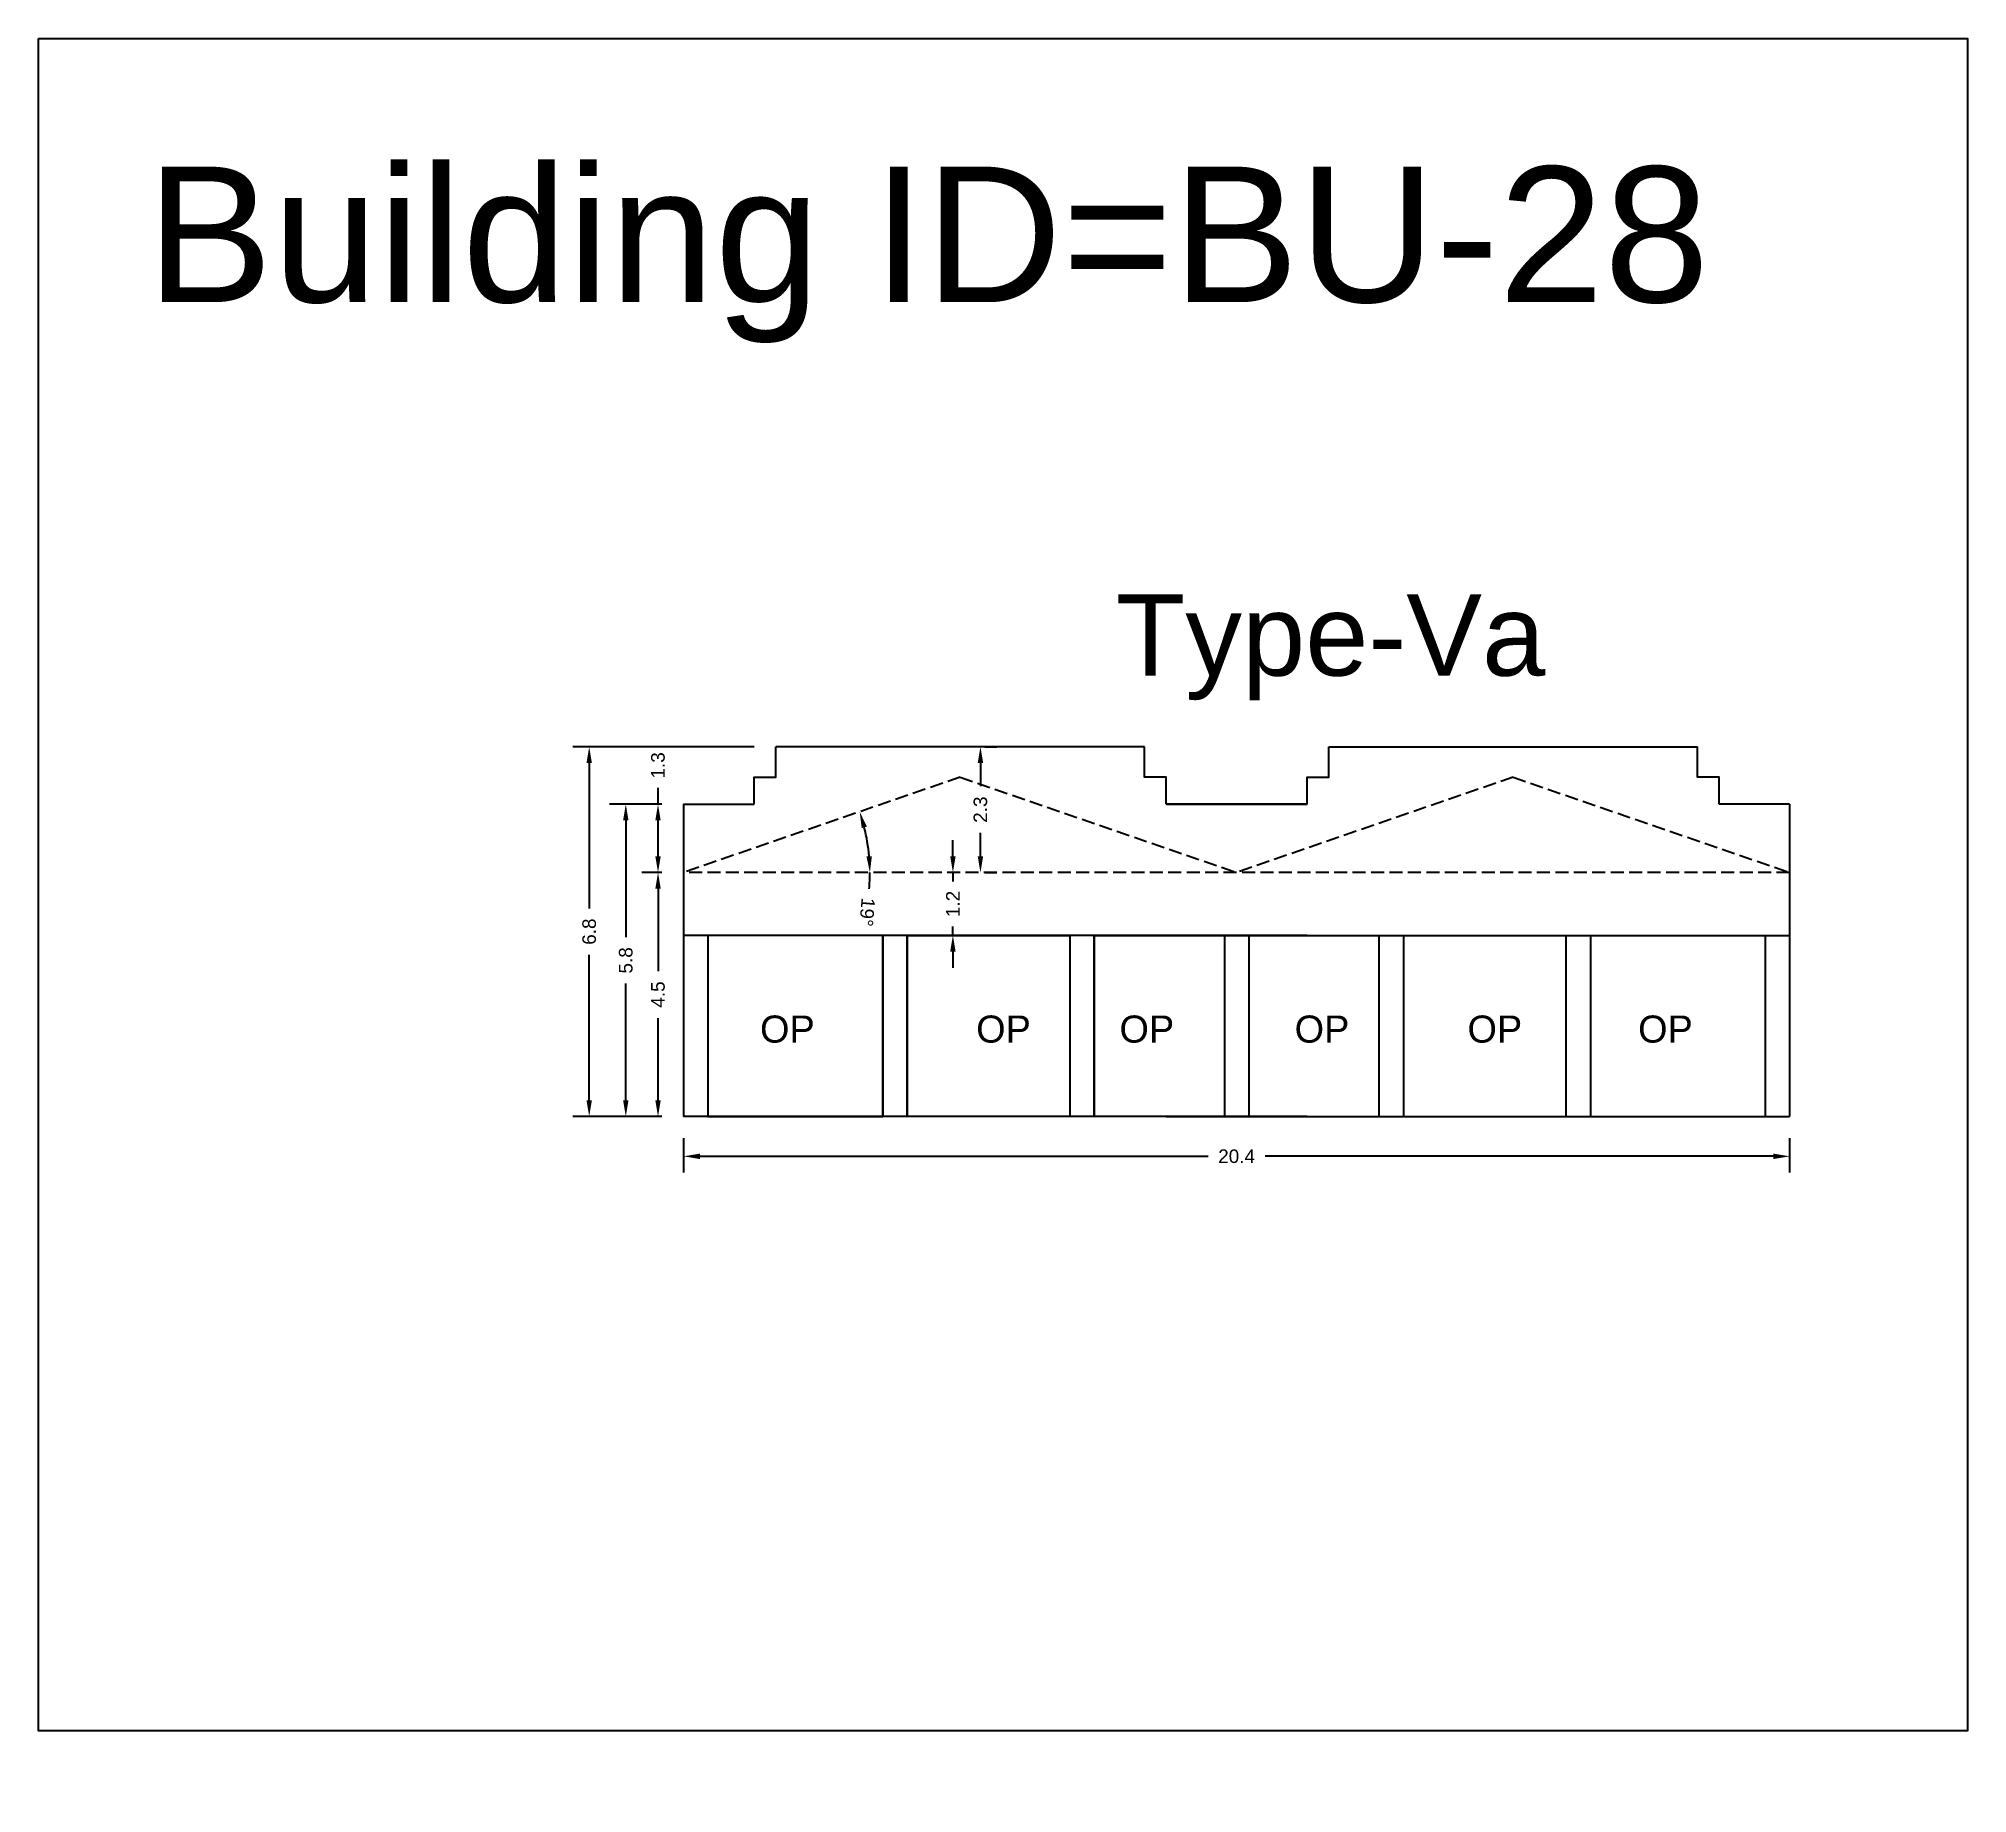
# Model space of a CAD drawing. Header units: metres. Extents: x 3416649 to 3417093, y -6712874 to -6712690.
# Drawn here: x 3416965.37 to 3417000.95, y -6712798.8 to -6712766.44 of the extents above; entities that cross this region are included whole.
import ezdxf

# ---------------------------------------------------------------- set-up
doc = ezdxf.new("R2010")
doc.units = ezdxf.units.M
doc.linetypes.add('ACAD_ISO02W100', pattern=[15, 12, -3])
doc.layers.add('Dotted', color=7, linetype='ACAD_ISO02W100', plot=False)
doc.styles.get("Standard").update_dxf_attribs({"font": 'arial.ttf'})
doc.dimstyles.new('ISO-25', dxfattribs={"dimtxt": 0.25, "dimasz": 0.3, "dimexe": 0.3, "dimexo": 0.4, "dimgap": 0.2, "dimtad": 0, "dimdec": 1, "dimdsep": 46, "dimtxsty": 'Standard', "dimcen": 2.5, "dimadec": 0, "dimazin": 0, "dimtfac": 1, "dimtdec": 1, "dimtmove": 0, "dimatfit": 3, "dimfxl": 1, "dimarcsym": 0})

# ---------------------------------------------------------------- blocks, each defined once
blk = doc.blocks.new('*D236')
at = {"color": 0, "lineweight": -2, "transparency": 16777216}
for start, end in [(5.004, 14.0354), (354.996, 0)]:
    blk.add_arc((3416977.269, -6712781.819), 3.436, start, end, dxfattribs=at)
at = {"color": 0, "transparency": 16777216}
for points in [[(3416980.554, -6712781), (3416980.65, -6712780.971), (3416980.517, -6712780.698)], [(3416980.742, -6712781.517), (3416980.642, -6712781.521), (3416980.705, -6712781.819)]]:
    blk.add_solid(points, dxfattribs=at)
at = {"layer": 'Defpoints', "color": 0, "transparency": 16777216}
for p in [(3416982.369, -6712780.059), (3416980.621, -6712781.064), (3416977.269, -6712781.819), (3416977.269, -6712781.819), (3416997.669, -6712781.819)]:
    blk.add_point(p, dxfattribs=at)
at = {"color": 0, "transparency": 16777216, "insert": (3416980.654, -6712782.55), "char_height": 0.25, "attachment_point": 5, "rotation": 264.996}
blk.add_mtext('19°', dxfattribs=at)
blk = doc.blocks.new('*D237')
at = {"color": 0, "lineweight": -2, "transparency": 16777216}
for p, q in [((3416982.236, -6712781.519), (3416982.236, -6712781.219)), ((3416982.028, -6712781.819), (3416981.936, -6712781.819)), ((3416982.236, -6712781.819), (3416982.236, -6712781.984)), ((3416982.236, -6712782.979), (3416982.236, -6712782.813)), ((3416982.028, -6712782.979), (3416981.936, -6712782.979)), ((3416982.236, -6712783.279), (3416982.236, -6712783.579))]:
    blk.add_line(p, q, dxfattribs=at)
at = {"color": 0, "transparency": 16777216}
for points in [[(3416982.186, -6712781.519), (3416982.286, -6712781.519), (3416982.236, -6712781.819)], [(3416982.186, -6712783.279), (3416982.286, -6712783.279), (3416982.236, -6712782.979)]]:
    blk.add_solid(points, dxfattribs=at)
at = {"layer": 'Defpoints', "color": 0, "transparency": 16777216}
for p in [(3416982.236, -6712781.819), (3416982.428, -6712781.819), (3416982.428, -6712782.979)]:
    blk.add_point(p, dxfattribs=at)
at = {"color": 0, "transparency": 16777216, "insert": (3416982.236, -6712782.399), "char_height": 0.25, "attachment_point": 5, "rotation": 90}
blk.add_mtext('1.2', dxfattribs=at)
blk = doc.blocks.new('*D238')
at = {"color": 0, "lineweight": -2, "transparency": 16777216}
for p, q in [((3416977.269, -6712786.719), (3416977.269, -6712787.353)), ((3416997.669, -6712786.719), (3416997.669, -6712787.353)), ((3416977.569, -6712787.053), (3416986.943, -6712787.053)), ((3416997.369, -6712787.053), (3416987.995, -6712787.053))]:
    blk.add_line(p, q, dxfattribs=at)
at = {"color": 0, "transparency": 16777216}
for points in [[(3416977.569, -6712787.003), (3416977.569, -6712787.103), (3416977.269, -6712787.053)], [(3416997.369, -6712787.003), (3416997.369, -6712787.103), (3416997.669, -6712787.053)]]:
    blk.add_solid(points, dxfattribs=at)
at = {"layer": 'Defpoints', "color": 0, "transparency": 16777216}
for p in [(3416977.269, -6712786.319), (3416997.669, -6712786.319), (3416997.669, -6712787.053)]:
    blk.add_point(p, dxfattribs=at)
at = {"color": 0, "transparency": 16777216, "insert": (3416987.469, -6712787.053), "char_height": 0.25, "attachment_point": 5}
blk.add_mtext('20.4', dxfattribs=at)
blk = doc.blocks.new('*D239')
at = {"color": 0, "lineweight": -2, "transparency": 16777216}
for p, q in [((3416976.869, -6712781.819), (3416976.497, -6712781.819)), ((3416976.797, -6712782.119), (3416976.797, -6712783.635)), ((3416976.797, -6712786.019), (3416976.797, -6712784.502)), ((3416976.869, -6712786.319), (3416976.497, -6712786.319))]:
    blk.add_line(p, q, dxfattribs=at)
at = {"color": 0, "transparency": 16777216}
for points in [[(3416976.747, -6712782.119), (3416976.847, -6712782.119), (3416976.797, -6712781.819)], [(3416976.747, -6712786.019), (3416976.847, -6712786.019), (3416976.797, -6712786.319)]]:
    blk.add_solid(points, dxfattribs=at)
at = {"layer": 'Defpoints', "color": 0, "transparency": 16777216}
for p in [(3416976.797, -6712781.819), (3416977.269, -6712781.819), (3416977.269, -6712786.319)]:
    blk.add_point(p, dxfattribs=at)
at = {"color": 0, "transparency": 16777216, "insert": (3416976.797, -6712784.069), "char_height": 0.25, "attachment_point": 5, "rotation": 90}
blk.add_mtext('4.5', dxfattribs=at)
blk = doc.blocks.new('*D240')
at = {"color": 0, "lineweight": -2, "transparency": 16777216}
for p, q in [((3416976.797, -6712780.559), (3416976.797, -6712780.259)), ((3416976.869, -6712780.559), (3416976.497, -6712780.559)), ((3416976.797, -6712781.519), (3416976.797, -6712780.859)), ((3416976.869, -6712781.819), (3416976.497, -6712781.819))]:
    blk.add_line(p, q, dxfattribs=at)
at = {"color": 0, "transparency": 16777216}
for points in [[(3416976.747, -6712780.859), (3416976.847, -6712780.859), (3416976.797, -6712780.559)], [(3416976.747, -6712781.519), (3416976.847, -6712781.519), (3416976.797, -6712781.819)]]:
    blk.add_solid(points, dxfattribs=at)
at = {"layer": 'Defpoints', "color": 0, "transparency": 16777216}
for p in [(3416976.797, -6712780.559), (3416977.269, -6712780.559), (3416977.269, -6712781.819)]:
    blk.add_point(p, dxfattribs=at)
at = {"color": 0, "transparency": 16777216, "insert": (3416976.797, -6712779.843), "char_height": 0.25, "attachment_point": 5, "rotation": 90}
blk.add_mtext('1.3', dxfattribs=at)
blk = doc.blocks.new('*D241')
at = {"color": 0, "lineweight": -2, "transparency": 16777216}
for p, q in [((3416982.828, -6712779.499), (3416983.044, -6712779.499)), ((3416982.744, -6712779.799), (3416982.744, -6712780.229)), ((3416982.744, -6712781.519), (3416982.744, -6712781.089)), ((3416982.828, -6712781.819), (3416983.044, -6712781.819))]:
    blk.add_line(p, q, dxfattribs=at)
at = {"color": 0, "transparency": 16777216}
for points in [[(3416982.694, -6712779.799), (3416982.794, -6712779.799), (3416982.744, -6712779.499)], [(3416982.694, -6712781.519), (3416982.794, -6712781.519), (3416982.744, -6712781.819)]]:
    blk.add_solid(points, dxfattribs=at)
at = {"layer": 'Defpoints', "color": 0, "transparency": 16777216}
for p in [(3416982.428, -6712779.499), (3416982.744, -6712779.499), (3416982.428, -6712781.819)]:
    blk.add_point(p, dxfattribs=at)
at = {"color": 0, "transparency": 16777216, "insert": (3416982.744, -6712780.659), "char_height": 0.25, "attachment_point": 5, "rotation": 90}
blk.add_mtext('2.3', dxfattribs=at)
blk = doc.blocks.new('*D242')
at = {"color": 0, "lineweight": -2, "transparency": 16777216}
for p, q in [((3416976.869, -6712780.559), (3416975.903, -6712780.559)), ((3416976.203, -6712780.859), (3416976.203, -6712783.011)), ((3416976.203, -6712786.019), (3416976.203, -6712783.867)), ((3416976.869, -6712786.319), (3416975.903, -6712786.319))]:
    blk.add_line(p, q, dxfattribs=at)
at = {"color": 0, "transparency": 16777216}
for points in [[(3416976.153, -6712780.859), (3416976.253, -6712780.859), (3416976.203, -6712780.559)], [(3416976.153, -6712786.019), (3416976.253, -6712786.019), (3416976.203, -6712786.319)]]:
    blk.add_solid(points, dxfattribs=at)
at = {"layer": 'Defpoints', "color": 0, "transparency": 16777216}
for p in [(3416976.203, -6712780.559), (3416977.269, -6712780.559), (3416977.269, -6712786.319)]:
    blk.add_point(p, dxfattribs=at)
at = {"color": 0, "transparency": 16777216, "insert": (3416976.203, -6712783.439), "char_height": 0.25, "attachment_point": 5, "rotation": 90}
blk.add_mtext('5.8', dxfattribs=at)
blk = doc.blocks.new('*D243')
at = {"color": 0, "lineweight": -2, "transparency": 16777216}
for p, q in [((3416978.569, -6712779.499), (3416975.228, -6712779.499)), ((3416975.528, -6712779.799), (3416975.528, -6712782.48)), ((3416975.528, -6712786.019), (3416975.528, -6712783.337)), ((3416976.869, -6712786.319), (3416975.228, -6712786.319))]:
    blk.add_line(p, q, dxfattribs=at)
at = {"color": 0, "transparency": 16777216}
for points in [[(3416975.478, -6712779.799), (3416975.578, -6712779.799), (3416975.528, -6712779.499)], [(3416975.478, -6712786.019), (3416975.578, -6712786.019), (3416975.528, -6712786.319)]]:
    blk.add_solid(points, dxfattribs=at)
at = {"layer": 'Defpoints', "color": 0, "transparency": 16777216}
for p in [(3416975.528, -6712779.499), (3416978.969, -6712779.499), (3416977.269, -6712786.319)]:
    blk.add_point(p, dxfattribs=at)
at = {"color": 0, "transparency": 16777216, "insert": (3416975.528, -6712782.909), "char_height": 0.25, "attachment_point": 5, "rotation": 90}
blk.add_mtext('6.8', dxfattribs=at)

msp = doc.modelspace()

# ---------------------------------------------------------------- hatches: boundary and pattern name
h = msp.add_hatch()
h.set_pattern_fill('ANGLE', color=256)
h.set_pattern_definition([(0, (0, 0), (0, 6.985), [5.08, -1.905]), (90, (0, 0), (-6.985, 4e-16), [5.08, -1.905])])
h.paths.add_polyline_path([(3416997.822, -6712794.393), (3416997.322, -6712794.393), (3416997.322, -6712798.803), (3416997.822, -6712798.803)])
h.paths.add_polyline_path([(3416997.822, -6712792.643), (3416997.322, -6712792.643), (3416997.322, -6712794.166), (3416997.822, -6712794.328)])
h.paths.add_polyline_path([(3416997.822, -6712794.328), (3416997.322, -6712794.166), (3416997.322, -6712794.393), (3416997.822, -6712794.393)])
h.paths.add_polyline_path([(3416991.642, -6712792.643), (3416991.142, -6712792.643), (3416991.142, -6712794.328), (3416991.642, -6712794.166)])
h.paths.add_polyline_path([(3416991.642, -6712794.166), (3416991.142, -6712794.328), (3416991.142, -6712794.393), (3416991.642, -6712794.393)])
h.paths.add_polyline_path([(3416991.642, -6712794.393), (3416991.142, -6712794.393), (3416991.142, -6712798.803), (3416991.642, -6712798.803)])

# ---------------------------------------------------------------- linework, layer by layer
for points in [[(3416965.372, -6712766.438), (3417000.948, -6712766.438), (3417000.948, -6712797.649), (3416965.372, -6712797.649)], [(3416980.944, -6712782.979), (3416977.719, -6712782.979), (3416977.719, -6712786.319), (3416980.944, -6712786.319)], [(3416981.394, -6712782.979), (3416984.394, -6712782.979), (3416984.394, -6712786.319), (3416981.394, -6712786.319)], [(3416984.844, -6712782.979), (3416987.244, -6712782.979), (3416987.244, -6712786.319), (3416984.844, -6712786.319)]]:
    msp.add_lwpolyline(points, close=True)
for points in [[(3416978.569, -6712780.559), (3416978.569, -6712780.059), (3416978.969, -6712780.059), (3416978.969, -6712779.499)], [(3416985.769, -6712779.499), (3416978.969, -6712779.499)], [(3416986.169, -6712780.559), (3416986.169, -6712780.059), (3416985.769, -6712780.059), (3416985.769, -6712779.499)], [(3416988.769, -6712780.559), (3416988.769, -6712780.059), (3416989.169, -6712780.059), (3416989.169, -6712779.499)], [(3416989.169, -6712779.499), (3416995.969, -6712779.499)], [(3416996.369, -6712780.559), (3416996.369, -6712780.059), (3416995.969, -6712780.059), (3416995.969, -6712779.499)], [(3416977.269, -6712780.559), (3416977.269, -6712786.319)], [(3416977.269, -6712780.559), (3416978.569, -6712780.559)], [(3416986.169, -6712780.559), (3416988.769, -6712780.559)], [(3416988.769, -6712780.559), (3416986.169, -6712780.559)], [(3416997.669, -6712780.559), (3416996.369, -6712780.559)], [(3416997.669, -6712780.559), (3416997.669, -6712786.319)], [(3416988.769, -6712782.979), (3416977.269, -6712782.979)], [(3416977.719, -6712782.979), (3416977.719, -6712786.319)], [(3416980.944, -6712782.979), (3416980.944, -6712786.319)], [(3416981.394, -6712782.979), (3416981.394, -6712786.319)], [(3416984.394, -6712782.979), (3416984.394, -6712786.319)], [(3416984.844, -6712782.979), (3416984.844, -6712786.319)], [(3416986.169, -6712782.979), (3416997.669, -6712782.979)], [(3416987.244, -6712782.979), (3416987.244, -6712786.319)], [(3416987.694, -6712782.979), (3416987.694, -6712786.319)], [(3416990.094, -6712782.979), (3416990.094, -6712786.319)], [(3416990.544, -6712782.979), (3416990.544, -6712786.319)], [(3416993.544, -6712782.979), (3416993.544, -6712786.319)], [(3416993.994, -6712782.979), (3416993.994, -6712786.319)], [(3416997.219, -6712782.979), (3416997.219, -6712786.319)], [(3416988.769, -6712786.319), (3416977.269, -6712786.319)], [(3416986.169, -6712786.319), (3416997.669, -6712786.319)]]:
    msp.add_lwpolyline(points)
at = {"layer": 'Dotted', "ltscale": 0.02}
for points in [[(3416982.369, -6712780.059), (3416977.269, -6712781.819)], [(3416982.369, -6712780.059), (3416987.469, -6712781.819)], [(3416992.569, -6712780.059), (3416987.469, -6712781.819)], [(3416992.569, -6712780.059), (3416997.669, -6712781.819)], [(3416997.669, -6712781.819), (3416977.269, -6712781.819)]]:
    msp.add_lwpolyline(points, dxfattribs=at)

# ---------------------------------------------------------------- texts
at = {"attachment_point": 1}
for s, width, heights, insert, char_height in [('Building ID=BU-28', 67.86454, [0.517], (3416967.361, -6712768.799), 2.5), ('Type-Va', 9.99112, [0.517], (3416985.242, -6712776.688), 1.5), ('OP', 1.17554, [0], (3416978.679, -6712784.456), 0.5), ('OP', 1.17554, [0], (3416982.665, -6712784.456), 0.5), ('OP', 1.17554, [0], (3416985.308, -6712784.456), 0.5), ('OP', 1.17554, [0], (3416988.539, -6712784.456), 0.5), ('OP', 1.17554, [0], (3416991.727, -6712784.456), 0.5), ('OP', 1.17554, [0], (3416994.874, -6712784.456), 0.5)]:
    msp.add_mtext_dynamic_manual_height_columns(s, width=width, gutter_width=12.5, heights=heights, dxfattribs=dict(at, insert=insert, char_height=char_height))

# ---------------------------------------------------------------- dimensions: what is measured, and where the dimension line sits
for base, p1, p2, picture, middle in [((3416975.528, -6712779.499), (3416977.269, -6712786.319), (3416978.969, -6712779.499), '*D243', (3416975.528, -6712782.909)), ((3416976.797, -6712780.559), (3416977.269, -6712781.819), (3416977.269, -6712780.559), '*D240', (3416976.797, -6712779.843)), ((3416982.744, -6712779.499), (3416982.428, -6712781.819), (3416982.428, -6712779.499), '*D241', (3416982.744, -6712780.659)), ((3416976.203, -6712780.559), (3416977.269, -6712786.319), (3416977.269, -6712780.559), '*D242', (3416976.203, -6712783.439)), ((3416976.797, -6712781.819), (3416977.269, -6712786.319), (3416977.269, -6712781.819), '*D239', (3416976.797, -6712784.069))]:
    dim = msp.add_linear_dim(base=base, p1=p1, p2=p2, angle=90, dimstyle='ISO-25')
    dim.commit()
    dim.dimension.update_dxf_attribs({"geometry": picture, "text_midpoint": middle})
dim = msp.add_angular_dim_2l(base=(3416980.621, -6712781.064), line1=((3416997.669, -6712781.819), (3416977.269, -6712781.819)), line2=((3416982.369, -6712780.059), (3416977.269, -6712781.819)), dimstyle='ISO-25')
dim.commit()
dim.dimension.update_dxf_attribs({"geometry": '*D236', "text_midpoint": (3416980.654, -6712782.55)})
dim = msp.add_linear_dim(base=(3416982.236, -6712781.819), p1=(3416982.428, -6712782.979), p2=(3416982.428, -6712781.819), angle=90, dimstyle='ISO-25')
dim.commit()
dim.dimension.update_dxf_attribs({"geometry": '*D237', "text_midpoint": (3416982.236, -6712782.399), "dimtype": 160})
dim = msp.add_linear_dim(base=(3416997.669, -6712787.053), p1=(3416977.269, -6712786.319), p2=(3416997.669, -6712786.319), dimstyle='ISO-25')
dim.commit()
dim.dimension.update_dxf_attribs({"geometry": '*D238', "text_midpoint": (3416987.469, -6712787.053)})

doc.saveas('drawing.dxf')
